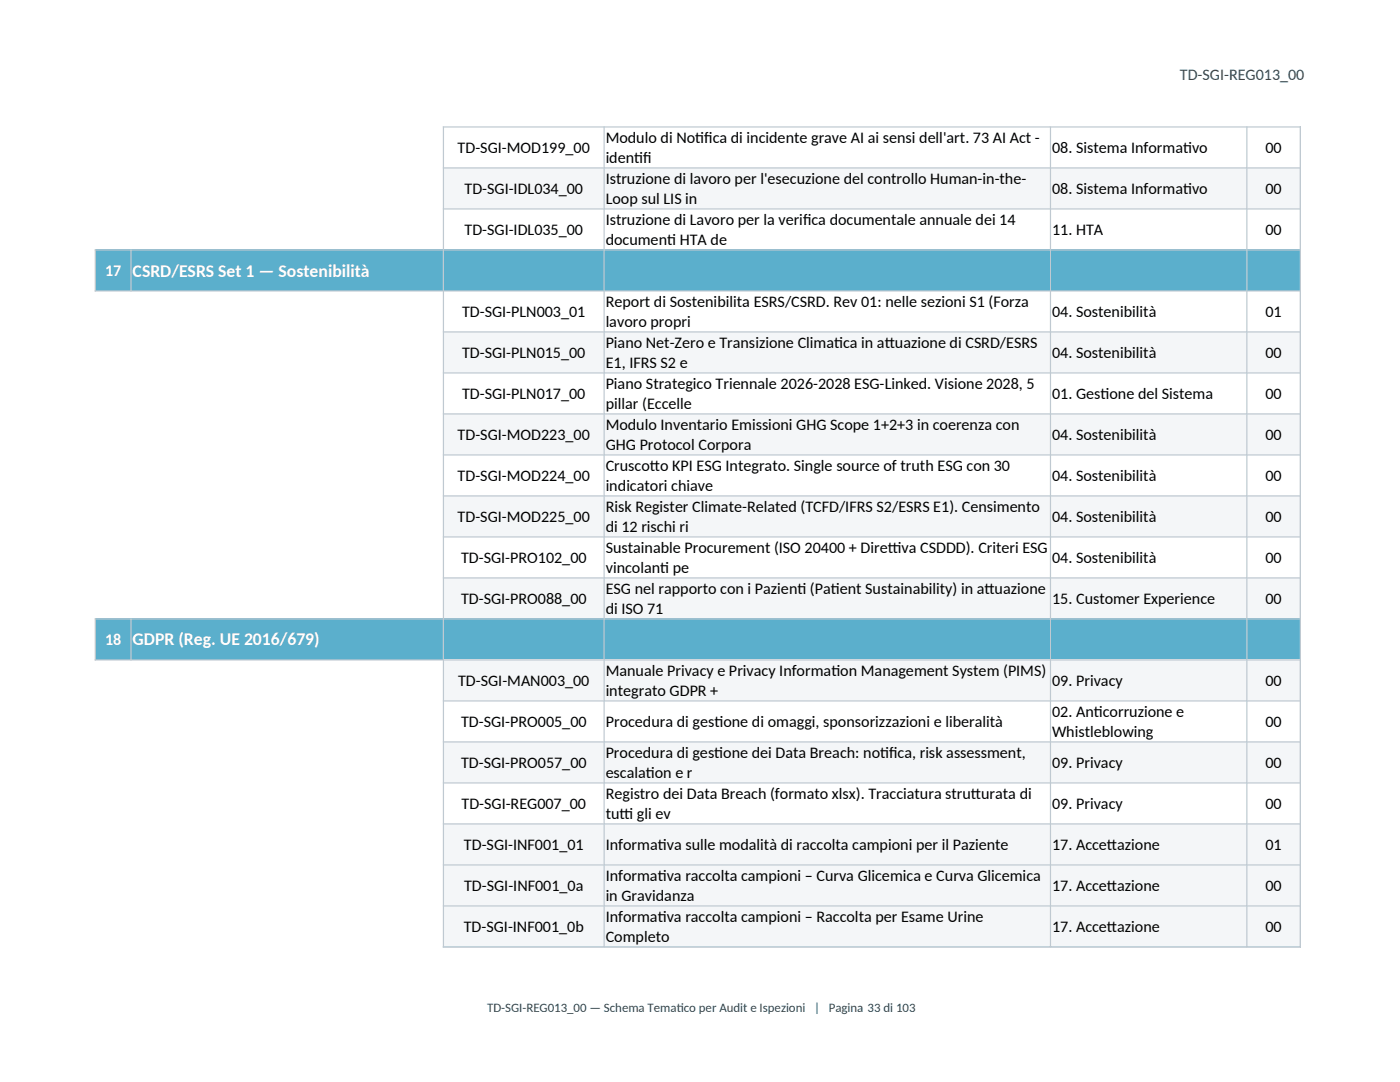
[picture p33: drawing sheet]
<svg xmlns="http://www.w3.org/2000/svg" width="279mm" height="216mm" viewBox="0 0 279 216" stroke-linecap="round" stroke-linejoin="round" font-family="sans-serif">
<defs><g id="words">
<g font-size="3.5" fill="#fff">
<text x="26.5" y="55.2">CSRD/ESRS Set 1 — Sostenibilità</text>
<text x="26.5" y="128.8">GDPR (Reg. UE 2016/679)</text>
</g>
<text font-size="3.2" fill="#1b505f" x="235.5" y="15.9">TD-SGI-REG013_00</text>
<g font-size="3.2">
<text x="120.9" y="28.6">Modulo di Notica di incidente grave AI ai sensi dell'art. 73 AI Act -</text>
<text x="138.7" y="28.6">if</text>
<text x="91.3" y="30.5">TD-SGI-MOD199_00</text>
<text x="120.9" y="32.5">identi</text>
<text x="126.6" y="32.5">if</text>
<text x="210" y="30.5">08. Sistema Informat</text>
<text x="236.1" y="30.5">ivo</text>
<text x="252.6" y="30.5">00</text>
<text x="92.7" y="38.7">TD-SGI-IDL034_00</text>
<text x="120.9" y="36.8">Istruzione di lavoro per l'esecuzione del controllo Human-in-the-</text>
<text x="120.9" y="40.7">Loop sul LIS in</text>
<text x="210" y="38.7">08. Sistema Informat</text>
<text x="236.1" y="38.7">ivo</text>
<text x="252.6" y="38.7">00</text>
<text x="92.7" y="46.9">TD-SGI-IDL035_00</text>
<text x="120.9" y="44.9">Istruzione di Lavoro per la verif</text>
<text x="160.3" y="44.9">ica documentale annuale dei 14</text>
<text x="210" y="46.9">11. HTA</text>
<text x="252.6" y="46.9">00</text>
<text x="120.9" y="48.8">document</text>
<text x="133.2" y="48.8">i HTA de</text>
<text x="92.2" y="63.3">TD-SGI-PLN003_01</text>
<text x="120.9" y="61.3">Report di Sostenibilita ESRS/CSRD. Rev 01: nelle sezioni S1 (Forza</text>
<text x="120.9" y="65.2">lavoro propri</text>
<text x="210" y="63.3">04. Sostenibilità</text>
<text x="252.6" y="63.3">01</text>
<text x="92.2" y="71.4">TD-SGI-PLN015_00</text>
<text x="120.9" y="69.5">Piano Net-Zero e Transizione Climat</text>
<text x="166.5" y="69.5">ica in at</text>
<text x="176.6" y="69.5">tuazione di CSRD/ESRS</text>
<text x="210" y="71.4">04. Sostenibilità</text>
<text x="252.6" y="71.4">00</text>
<text x="120.9" y="73.4">E1, IFRS S2 e</text>
<text x="120.9" y="77.7">Piano Strategico Triennale 2026-2028 ESG-Linked. Visione 2028, 5</text>
<text x="92.2" y="79.6">TD-SGI-PLN017_00</text>
<text x="120.9" y="81.6">pillar (Eccelle</text>
<text x="210" y="79.6">01. Gest</text>
<text x="219.6" y="79.6">ione del Sistema</text>
<text x="252.6" y="79.6">00</text>
<text x="91.3" y="87.8">TD-SGI-MOD223_00</text>
<text x="120.9" y="85.8">Modulo Inventario Emissioni GHG Scope 1+2+3 in coerenza con</text>
<text x="120.9" y="89.8">GHG Protocol Corpora</text>
<text x="210" y="87.8">04. Sostenibilità</text>
<text x="252.6" y="87.8">00</text>
<text x="91.3" y="96">TD-SGI-MOD224_00</text>
<text x="120.9" y="94">Cruscot</text>
<text x="129.7" y="94">to KPI ESG Integrato. Single source of truth ESG con 30</text>
<text x="210" y="96">04. Sostenibilità</text>
<text x="252.6" y="96">00</text>
<text x="120.9" y="97.9">indicatori chiave</text>
<text x="91.3" y="104.2">TD-SGI-MOD225_00</text>
<text x="120.9" y="102.2">Risk Register Climate-Related (TCFD/IFRS S2/ESRS E1). Censimento</text>
<text x="120.9" y="106.1">di 12 rischi ri</text>
<text x="210" y="104.2">04. Sostenibilità</text>
<text x="252.6" y="104.2">00</text>
<text x="92" y="112.3">TD-SGI-PRO102_00</text>
<text x="120.9" y="110.4">Sustainable Procurement (ISO 20400 + Diret</text>
<text x="177.2" y="110.4">t</text>
<text x="177.2" y="110.4">iva CSDDD). Criteri ESG</text>
<text x="210" y="112.3">04. Sostenibilità</text>
<text x="252.6" y="112.3">00</text>
<text x="120.9" y="114.3">vincolant</text>
<text x="120.9" y="118.6">ESG nel rapporto con i Pazient</text>
<text x="131.8" y="114.3">i pe</text>
<text x="159.1" y="118.6">i (Pat</text>
<text x="165.8" y="118.6">ient Sustainability) in at</text>
<text x="196.5" y="118.6">tuazione</text>
<text x="92" y="120.5">TD-SGI-PRO088_00</text>
<text x="120.9" y="122.5">di ISO 71</text>
<text x="210" y="120.5">15. Customer Experience</text>
<text x="252.6" y="120.5">00</text>
<text x="91.4" y="136.9">TD-SGI-MAN003_00</text>
<text x="120.9" y="134.9">Manuale Privacy e Privacy Informat</text>
<text x="165.9" y="134.9">ion Management System (PIMS)</text>
<text x="210" y="136.9">09. Privacy</text>
<text x="252.6" y="136.9">00</text>
<text x="120.9" y="138.8">integrato GDPR +</text>
<text x="210" y="143.1">02. Ant</text>
<text x="218.3" y="143.1">icorruzione e</text>
<text x="92" y="145.1">TD-SGI-PRO005_00</text>
<text x="120.9" y="145.1">Procedura di gest</text>
<text x="142.6" y="145.1">ione di omaggi, sponsorizzazioni e liberalità</text>
<text x="210" y="147">Whistleblowing</text>
<text x="252.6" y="145.1">00</text>
<text x="92" y="153.3">TD-SGI-PRO057_00</text>
<text x="120.9" y="151.3">Procedura di gest</text>
<text x="120.9" y="155.2">escalat</text>
<text x="128.9" y="155.2">ion e r</text>
<text x="142.5" y="151.3">ione dei Data Breach: notica, risk assessment,</text>
<text x="175.6" y="151.3">if</text>
<text x="210" y="153.3">09. Privacy</text>
<text x="252.6" y="153.3">00</text>
<text x="92.1" y="161.4">TD-SGI-REG007_00</text>
<text x="120.9" y="159.5">Registro dei Data Breach (formato xlsx). Tracciatura strut</text>
<text x="193.8" y="159.5">turata di</text>
<text x="210" y="161.4">09. Privacy</text>
<text x="252.6" y="161.4">00</text>
<text x="120.9" y="163.4">tut</text>
<text x="123.6" y="163.4">t</text>
<text x="123.6" y="163.4">i gli ev</text>
<text x="92.6" y="169.6">TD-SGI-INF001_01</text>
<text x="120.9" y="169.6">Informat</text>
<text x="131.3" y="169.6">iva sulle modalità di raccolta campioni per il Paziente</text>
<text x="210" y="169.6">17. Accet</text>
<text x="220.9" y="169.6">tazione</text>
<text x="252.6" y="169.6">01</text>
<text x="92.6" y="177.8">TD-SGI-INF001_0a</text>
<text x="120.9" y="175.8">Informat</text>
<text x="120.9" y="179.7">in Gravidanza</text>
<text x="131.3" y="175.8">iva raccolta campioni – Curva Glicemica e Curva Glicemica</text>
<text x="210" y="177.8">17. Accet</text>
<text x="220.9" y="177.8">tazione</text>
<text x="252.6" y="177.8">00</text>
<text x="92.6" y="186">TD-SGI-INF001_0b</text>
<text x="120.9" y="184">Informat</text>
<text x="131.3" y="184">iva raccolta campioni – Raccolta per Esame Urine</text>
<text x="210" y="186">17. Accet</text>
<text x="220.9" y="186">tazione</text>
<text x="252.6" y="186">00</text>
<text x="120.9" y="187.9">Completo</text>
</g>
<g font-size="3.2" fill="#fff">
<text x="21" y="55.1">17</text>
<text x="21" y="128.7">18</text>
</g>
<g font-size="2.6" fill="#1b505f">
<text x="97.2" y="201.9">TD-SGI-REG013_00 — Schema Temat</text>
<text x="135" y="201.9">ico per Audit e Ispezioni | Pagina 33 di 103</text>
</g>
</g></defs>
<path d="M88.5 33.5h171v8.2h-171z" fill-rule="evenodd" fill="#f4f6f8"/>
<path d="M19 49.8h240.5v8.2h-240.5z" fill-rule="evenodd" fill="#5bafcc"/>
<g fill="#f4f6f8">
<path d="M88.5 66.2h171v8.2h-171z" fill-rule="evenodd"/>
<path d="M88.5 82.6h171v8.2h-171z" fill-rule="evenodd"/>
<path d="M88.5 98.9h171v8.2h-171z" fill-rule="evenodd"/>
<path d="M88.5 115.3h171v8.2h-171z" fill-rule="evenodd"/>
</g>
<path d="M19 123.5h240.5v8.2h-240.5z" fill-rule="evenodd" fill="#5bafcc"/>
<g fill="#f4f6f8">
<path d="M88.5 131.7h171v8.1h-171z" fill-rule="evenodd"/>
<path d="M88.5 148h171v8.2h-171z" fill-rule="evenodd"/>
<path d="M88.5 164.4h171v24.5h-171z" fill-rule="evenodd"/>
</g>
<g fill="none" stroke="#bfc9d1" stroke-width=".24">
<path d="M88.4 25.3h171.2M88.4 33.5h171.2M88.5 25.2v163.9M120.6 25.2v163.9M209.6 25.2v163.9M248.8 25.2v163.9M259.5 25.2v163.9M18.9 49.9h240.7M18.9 58.1h240.7M19 49.8v8.4M26.1 49.8v8.4M88.4 41.7h171.2"/>
<path d="M88.4 66.2h171.2M88.4 74.4h171.2M88.4 82.6h171.2M88.4 90.8h171.2M88.4 99h171.2M88.4 107.1h171.2M88.4 115.3h171.2M18.9 123.5h240.7M18.9 131.7h240.7M19 123.4v8.4M26.1 123.4v8.4M88.4 139.9h171.2"/>
<path d="M88.4 148h171.2M88.4 156.2h171.2M88.4 164.4h171.2M88.4 172.6h171.2M88.4 180.8h171.2M88.4 189h171.2"/>
</g>
<use href="#words"/>
</svg>
